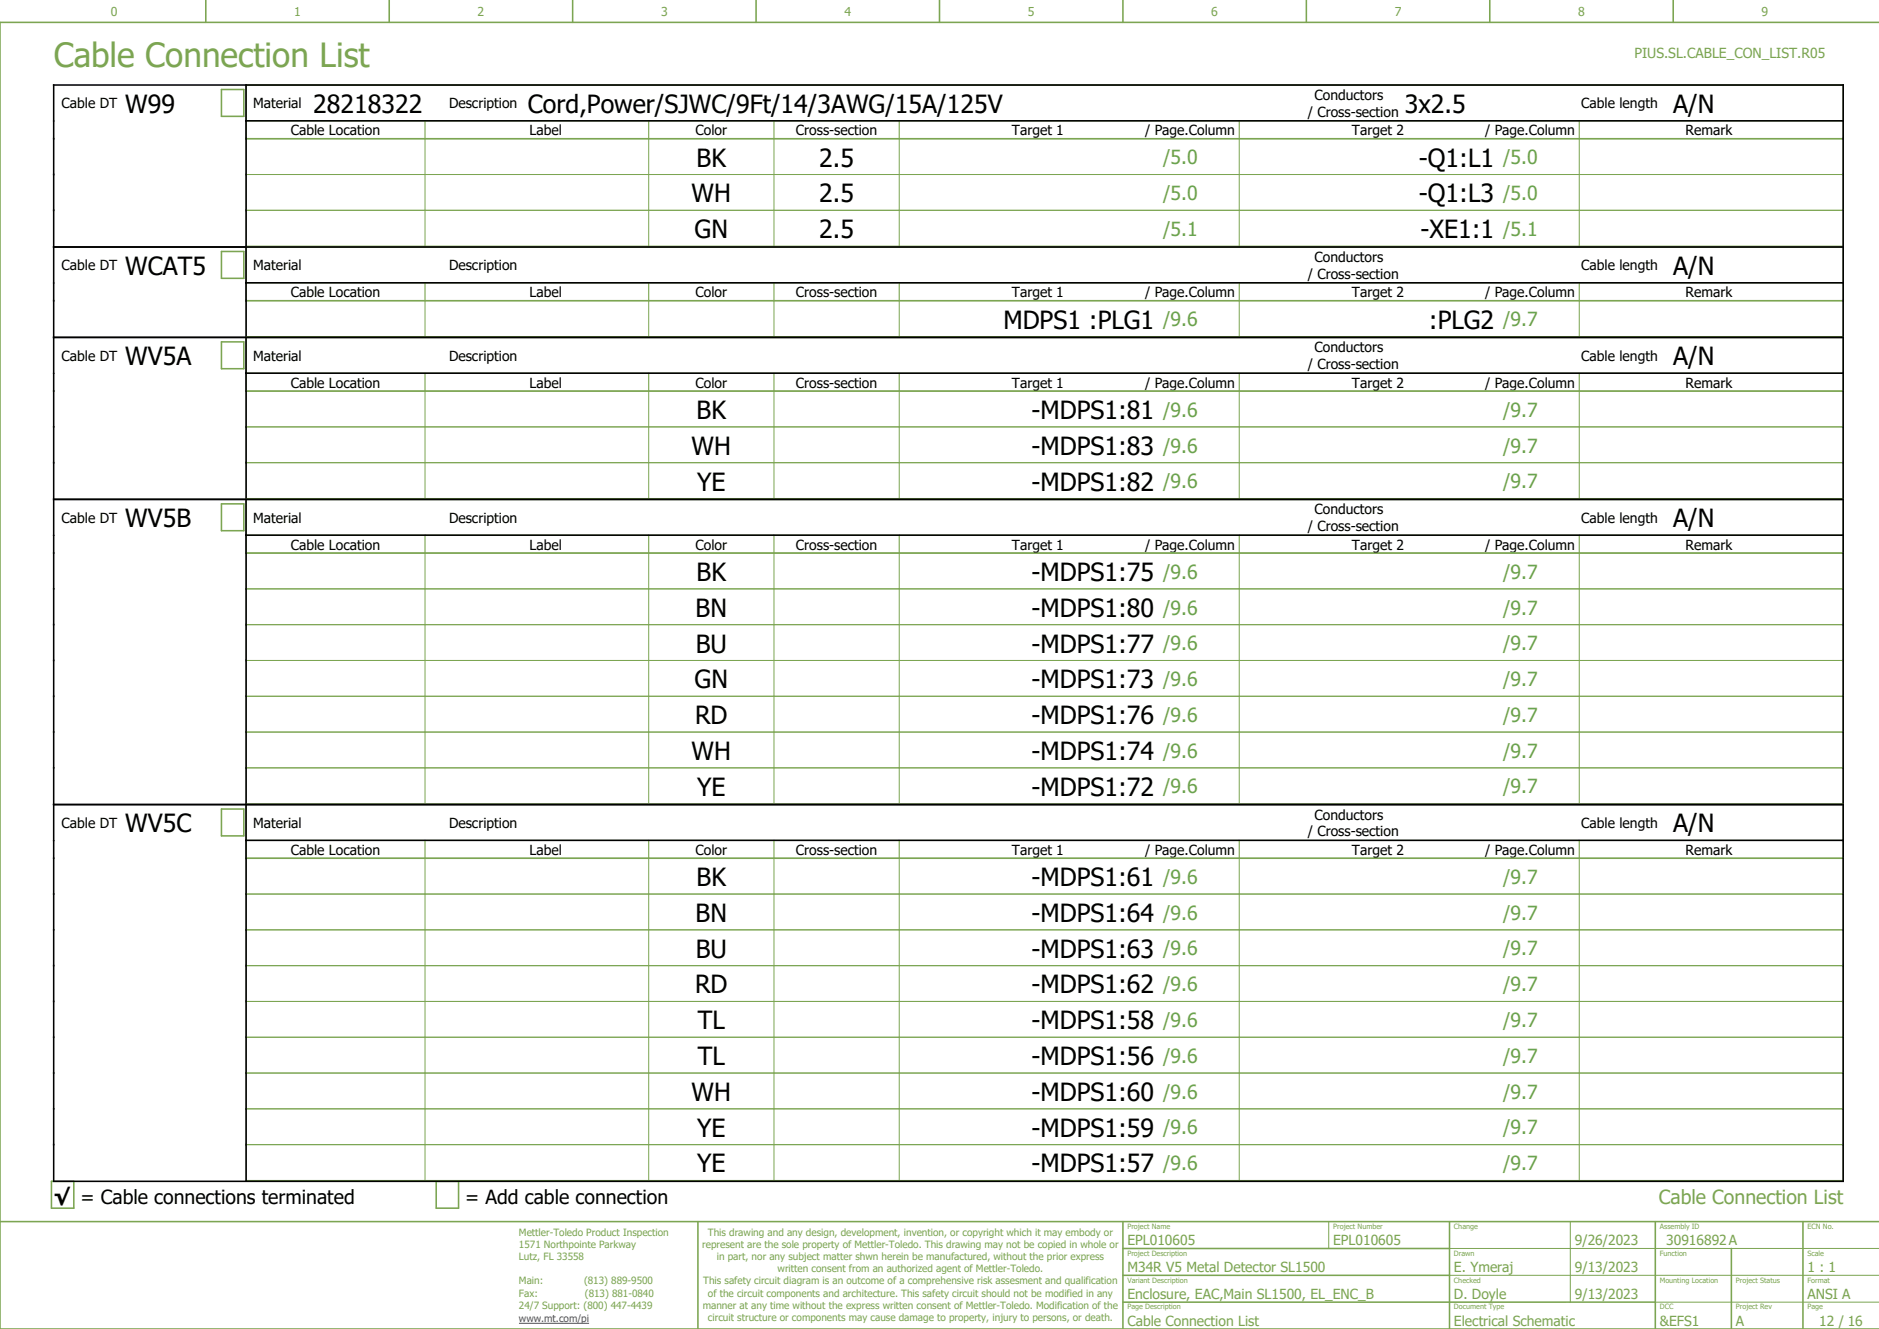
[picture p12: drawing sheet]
<svg xmlns="http://www.w3.org/2000/svg" width="420mm" height="297mm" viewBox="0 0 420 297" stroke-linecap="round" stroke-linejoin="round" font-family="sans-serif">
<defs><g id="words">
<text font-size="7.5" fill="#7ca552" x="12" y="15">Cable Connection List</text>
<g font-size="5.6">
<text x="28" y="25.2">W99</text>
<text x="70" y="25.2">28218322</text>
<text x="118" y="25.2">Cord,Power/SJWC/9Ft/14/3AWG/15A/125V</text>
<text x="314" y="25.2">3x2.5</text>
<text x="374" y="25.2">A/N</text>
<text x="155.7" y="37.2">BK</text>
<text x="183.1" y="37.2">2.5</text>
<text x="317.1" y="37.2">-Q1:L1</text>
<text x="154.6" y="45.2">WH</text>
<text x="183.1" y="45.2">2.5</text>
<text x="317.1" y="45.2">-Q1:L3</text>
<text x="155.3" y="53.2">GN</text>
<text x="183.1" y="53.2">2.5</text>
<text x="317.5" y="53.2">-XE1:1</text>
<text x="28" y="61.4">WCAT5</text>
<text x="374" y="61.4">A/N</text>
<text x="224.3" y="73.4">MDPS1 :PLG1</text>
<text x="319.4" y="73.4">:PLG2</text>
<text x="28" y="81.6">WV5A</text>
<text x="374" y="81.6">A/N</text>
<text x="155.7" y="93.6">BK</text>
<text x="230.5" y="93.6">-MDPS1:81</text>
<text x="154.6" y="101.6">WH</text>
<text x="230.5" y="101.6">-MDPS1:83</text>
<text x="155.8" y="109.6">YE</text>
<text x="230.5" y="109.6">-MDPS1:82</text>
<text x="28" y="117.8">WV5B</text>
<text x="374" y="117.8">A/N</text>
<text x="155.7" y="129.8">BK</text>
<text x="230.5" y="129.8">-MDPS1:75</text>
<text x="155.5" y="137.8">BN</text>
<text x="230.5" y="137.8">-MDPS1:80</text>
<text x="155.5" y="145.8">BU</text>
<text x="230.5" y="145.8">-MDPS1:77</text>
<text x="155.3" y="153.8">GN</text>
<text x="230.5" y="153.8">-MDPS1:73</text>
<text x="155.4" y="161.8">RD</text>
<text x="230.5" y="161.8">-MDPS1:76</text>
<text x="154.6" y="169.8">WH</text>
<text x="230.5" y="169.8">-MDPS1:74</text>
<text x="155.8" y="177.8">YE</text>
<text x="230.5" y="177.8">-MDPS1:72</text>
<text x="28" y="186">WV5C</text>
<text x="374" y="186">A/N</text>
<text x="155.7" y="198">BK</text>
<text x="230.5" y="198">-MDPS1:61</text>
<text x="155.5" y="206">BN</text>
<text x="230.5" y="206">-MDPS1:64</text>
<text x="155.5" y="214">BU</text>
<text x="230.5" y="214">-MDPS1:63</text>
<text x="155.4" y="222">RD</text>
<text x="230.5" y="222">-MDPS1:62</text>
<text x="156" y="230">TL</text>
<text x="230.5" y="230">-MDPS1:58</text>
<text x="156" y="238">TL</text>
<text x="230.5" y="238">-MDPS1:56</text>
<text x="154.6" y="246">WH</text>
<text x="230.5" y="246">-MDPS1:60</text>
<text x="155.8" y="254">YE</text>
<text x="230.5" y="254">-MDPS1:59</text>
<text x="155.8" y="262">YE</text>
<text x="230.5" y="262">-MDPS1:57</text>
</g>
<g font-size="4.3" fill="#67a552">
<text x="260" y="36.7">/5.0</text>
<text x="336" y="36.7">/5.0</text>
<text x="260" y="44.7">/5.0</text>
<text x="336" y="44.7">/5.0</text>
<text x="260" y="52.7">/5.1</text>
<text x="336" y="52.7">/5.1</text>
<text x="260" y="72.9">/9.6</text>
<text x="336" y="72.9">/9.7</text>
<text x="260" y="93.1">/9.6</text>
<text x="336" y="93.1">/9.7</text>
<text x="260" y="101.1">/9.6</text>
<text x="336" y="101.1">/9.7</text>
<text x="260" y="109.1">/9.6</text>
<text x="336" y="109.1">/9.7</text>
<text x="260" y="129.3">/9.6</text>
<text x="336" y="129.3">/9.7</text>
<text x="260" y="137.3">/9.6</text>
<text x="336" y="137.3">/9.7</text>
<text x="260" y="145.3">/9.6</text>
<text x="336" y="145.3">/9.7</text>
<text x="260" y="153.3">/9.6</text>
<text x="336" y="153.3">/9.7</text>
<text x="260" y="161.3">/9.6</text>
<text x="336" y="161.3">/9.7</text>
<text x="260" y="169.3">/9.6</text>
<text x="336" y="169.3">/9.7</text>
<text x="260" y="177.3">/9.6</text>
<text x="336" y="177.3">/9.7</text>
<text x="260" y="197.5">/9.6</text>
<text x="336" y="197.5">/9.7</text>
<text x="260" y="205.5">/9.6</text>
<text x="336" y="205.5">/9.7</text>
<text x="260" y="213.5">/9.6</text>
<text x="336" y="213.5">/9.7</text>
<text x="260" y="221.5">/9.6</text>
<text x="336" y="221.5">/9.7</text>
<text x="260" y="229.5">/9.6</text>
<text x="336" y="229.5">/9.7</text>
<text x="260" y="237.5">/9.6</text>
<text x="336" y="237.5">/9.7</text>
<text x="260" y="245.5">/9.6</text>
<text x="336" y="245.5">/9.7</text>
<text x="260" y="253.5">/9.6</text>
<text x="336" y="253.5">/9.7</text>
<text x="260" y="261.5">/9.6</text>
<text x="336" y="261.5">/9.7</text>
</g>
<g font-size="4.3">
<text x="12" y="269.1">√</text>
<text x="18" y="269.1">= Cable connections terminated</text>
<text x="104" y="269.1">= Add cable connection</text>
</g>
<text font-size="4.3" fill="#7ca552" x="370.8" y="269.1">Cable Connection List</text>
<g font-size="3.1" fill="#7ca552">
<text x="365.3" y="13">PIUS.SL.CABLE_CON_LIST.R05</text>
<text x="252" y="278.2">EPL010605</text>
<text x="298" y="278.2">EPL010605</text>
<text x="352" y="278.2">9/26/2023</text>
<text x="372.4" y="278.2">30916892A</text>
<text x="252" y="284.2">M34R V5 Metal Detector SL1500</text>
<text x="325" y="284.2">E. Ymeraj</text>
<text x="352" y="284.2">9/13/2023</text>
<text x="404" y="284.2">1 : 1</text>
<text x="252" y="290.2">Enclosure, EAC,Main SL1500, EL_ENC_B</text>
<text x="325" y="290.2">D. Doyle</text>
<text x="352" y="290.2">9/13/2023</text>
<text x="404" y="290.2">ANSI A</text>
<text x="252" y="296.2">Cable Connection List</text>
<text x="325" y="296.2">Electrical Schematic</text>
<text x="371" y="296.2">&amp;EFS1</text>
<text x="388" y="296.2">A</text>
<text x="406.6" y="296.2">12 / 16</text>
</g>
<g font-size="3.1">
<text x="293.8" y="22.4">Conductors</text>
<text x="13.8" y="24.2">Cable DT</text>
<text x="56.6" y="24.2">Material</text>
<text x="100.4" y="24.2">Description</text>
<text x="292.3" y="26.1">/ Cross-section</text>
<text x="353.5" y="24.2">Cable length</text>
<text x="65" y="30.2">Cable Location</text>
<text x="118.4" y="30.2">Label</text>
<text x="155.5" y="30.2">Color</text>
<text x="177.9" y="30.2">Cross-section</text>
<text x="226.2" y="30.2">Target 1</text>
<text x="255.9" y="30.2">/ Page.Column</text>
<text x="302.2" y="30.2">Target 2</text>
<text x="331.9" y="30.2">/ Page.Column</text>
<text x="376.8" y="30.2">Remark</text>
<text x="293.8" y="58.6">Conductors</text>
<text x="13.8" y="60.4">Cable DT</text>
<text x="56.6" y="60.4">Material</text>
<text x="100.4" y="60.4">Description</text>
<text x="292.3" y="62.3">/ Cross-section</text>
<text x="353.5" y="60.4">Cable length</text>
<text x="65" y="66.4">Cable Location</text>
<text x="118.4" y="66.4">Label</text>
<text x="155.5" y="66.4">Color</text>
<text x="177.9" y="66.4">Cross-section</text>
<text x="226.2" y="66.4">Target 1</text>
<text x="255.9" y="66.4">/ Page.Column</text>
<text x="302.2" y="66.4">Target 2</text>
<text x="331.9" y="66.4">/ Page.Column</text>
<text x="376.8" y="66.4">Remark</text>
<text x="13.8" y="80.6">Cable DT</text>
<text x="56.6" y="80.6">Material</text>
<text x="100.4" y="80.6">Description</text>
<text x="292.3" y="82.5">/ Cross-section</text>
<text x="293.8" y="78.8">Conductors</text>
<text x="353.5" y="80.6">Cable length</text>
<text x="65" y="86.6">Cable Location</text>
<text x="118.4" y="86.6">Label</text>
<text x="155.5" y="86.6">Color</text>
<text x="177.9" y="86.6">Cross-section</text>
<text x="226.2" y="86.6">Target 1</text>
<text x="255.9" y="86.6">/ Page.Column</text>
<text x="302.2" y="86.6">Target 2</text>
<text x="331.9" y="86.6">/ Page.Column</text>
<text x="376.8" y="86.6">Remark</text>
<text x="13.8" y="116.8">Cable DT</text>
<text x="56.6" y="116.8">Material</text>
<text x="100.4" y="116.8">Description</text>
<text x="292.3" y="118.7">/ Cross-section</text>
<text x="293.8" y="115">Conductors</text>
<text x="353.5" y="116.8">Cable length</text>
<text x="65" y="122.8">Cable Location</text>
<text x="118.4" y="122.8">Label</text>
<text x="155.5" y="122.8">Color</text>
<text x="177.9" y="122.8">Cross-section</text>
<text x="226.2" y="122.8">Target 1</text>
<text x="255.9" y="122.8">/ Page.Column</text>
<text x="302.2" y="122.8">Target 2</text>
<text x="331.9" y="122.8">/ Page.Column</text>
<text x="376.8" y="122.8">Remark</text>
<text x="13.8" y="185">Cable DT</text>
<text x="56.6" y="185">Material</text>
<text x="100.4" y="185">Description</text>
<text x="293.8" y="183.2">Conductors</text>
<text x="353.5" y="185">Cable length</text>
<text x="65" y="191">Cable Location</text>
<text x="118.4" y="191">Label</text>
<text x="155.5" y="191">Color</text>
<text x="177.9" y="191">Cross-section</text>
<text x="226.2" y="191">Target 1</text>
<text x="255.9" y="191">/ Page.Column</text>
<text x="292.3" y="186.9">/ Cross-section</text>
<text x="302.2" y="191">Target 2</text>
<text x="331.9" y="191">/ Page.Column</text>
<text x="376.8" y="191">Remark</text>
</g>
<g font-size="2.7" fill="#7ca552">
<text x="24.8" y="3.6">0</text>
<text x="65.8" y="3.6">1</text>
<text x="106.8" y="3.6">2</text>
<text x="147.8" y="3.6">3</text>
<text x="188.8" y="3.6">4</text>
<text x="229.8" y="3.6">5</text>
<text x="270.8" y="3.6">6</text>
<text x="311.8" y="3.6">7</text>
<text x="352.8" y="3.6">8</text>
<text x="393.7" y="3.6">9</text>
</g>
<g font-size="2.2" fill="#7ca552">
<text x="116" y="276.2">Mettler-Toledo Product Inspection</text>
<text x="116" y="278.9">1571 Northpointe Parkway</text>
<text x="116" y="281.6">Lutz, FL 33558</text>
<text x="157" y="278.9">represent are the sole property of Mettler-Toledo. This drawing may not be copied in whole or</text>
<text x="158.2" y="276.2">This drawing and any design, development, invention, or copyright which it may embody or</text>
<text x="160.2" y="281.6">in part, nor any subject matter shwn herein be manufactured, without the prior express</text>
<text x="116" y="287">Main:</text>
<text x="130.5" y="287">(813) 889-9500</text>
<text x="157.2" y="287">This safety circuit diagram is an outcome of a comprehensive risk assesment and qualification</text>
<text x="173.8" y="284.3">written consent from an authorized agent of Mettler-Toledo.</text>
<text x="116" y="289.7">Fax:</text>
<text x="116" y="292.4">24/7 Support: (800) 447-4439</text>
<text x="130.7" y="289.7">(813) 881-0840</text>
<text x="157.1" y="292.4">manner at any time without the express written consent of Mettler-Toledo. Modification of the</text>
<text x="158.2" y="289.7">of the circuit components and architecture. This safety circuit should not be modified in any</text>
<text x="158.2" y="295.1">circuit structure or components may cause damage to property, injury to persons, or death.</text>
</g>
<text font-size="2.2" fill="#00f" x="116" y="295.5">www.mt.com/pi</text>
<g font-size="1.6" fill="#7ca552">
<text x="252" y="274.6">Project Name</text>
<text x="298" y="274.6">Project Number</text>
<text x="325" y="274.6">Change</text>
<text x="371" y="274.6">Assembly ID</text>
<text x="404" y="274.6">ECN No.</text>
<text x="252" y="280.6">Project Description</text>
<text x="325" y="280.6">Drawn</text>
<text x="371" y="280.6">Function</text>
<text x="404" y="280.6">Scale</text>
<text x="252" y="286.6">Variant Description</text>
<text x="325" y="286.6">Checked</text>
<text x="371" y="286.6">Mounting Location</text>
<text x="388" y="286.6">Project Status</text>
<text x="404" y="286.6">Format</text>
<text x="252" y="292.6">Page Description</text>
<text x="325" y="292.6">Document Type</text>
<text x="371" y="292.6">DCC</text>
<text x="388" y="292.6">Project Rev</text>
<text x="404" y="292.6">Page</text>
</g>
</g></defs>
<g fill="none" stroke="#7ca552" stroke-width=".35">
<path d="M46 0v5M55 19h357v12h-357zM87 0v5M128 0v5M169 0v5M210 0v5M251 0v5M292 0v5M333 0v5M374 0v5M420 5h-420v292h420M49.5 20h5v6h-5z"/>
<path d="M49.5 56.2h5v6h-5zM55 55.2h357v12h-357zM49.5 76.4h5v6h-5zM55 75.4h357v12h-357zM49.5 112.6h5v6h-5zM55 111.6h357v12h-357zM55 179.8h357v12h-357zM49.5 180.8h5v6h-5zM0 273h420M11.5 264h5v6h-5zM97.5 264h5v6h-5zM156 273v24"/>
<path d="M251 273v24M251 279h73M324 273v24M370 273v24M387 279v18M403 273v24M251 285h73M370 291h-119"/>
</g>
<g fill="none" stroke="#7ca552" stroke-width=".22">
<path d="M55 39h357M55 31h357v24h-357zM95 31v24M145 31v24M173 31v24M201 31v24M277 31v24M353 31v24M55 47h357M55 67.2h357v8h-357zM95 67.2v8M145 67.2v8"/>
<path d="M173 67.2v8M201 67.2v8M277 67.2v8M353 67.2v8M55 87.4h357v24h-357zM55 95.4h357M95 87.4v24M145 87.4v24M173 87.4v24M201 87.4v24M277 87.4v24M353 87.4v24"/>
<path d="M55 103.4h357M55 123.6h357v56h-357zM55 131.6h357M55 139.6h357M95 123.6v56M145 123.6v56M173 123.6v56M201 123.6v56M277 123.6v56M353 123.6v56M55 147.6h357M55 155.6h357"/>
<path d="M55 163.6h357M55 171.6h357M55 191.8h357v72h-357zM55 199.8h357M95 191.8v72M145 191.8v72M173 191.8v72M201 191.8v72M277 191.8v72M353 191.8v72M55 207.8h357M55 215.8h357"/>
<path d="M55 223.8h357M55 231.8h357M55 239.8h357M55 247.8h357M55 255.8h357M297 273v6M351 273v18M420 279h-96M420 285h-96M420 291h-50"/>
</g>
<path d="M116 295.7h15.7" fill="none" stroke="#00f" stroke-width=".22"/>
<g fill="none" stroke="#7ca552" stroke-width=".25">
<path d="M55 27h357M95 27v4M145 27v4M173 27v4M201 27v4M277 27v4M353 27v4M55 63.2h357M95 63.2v4M145 63.2v4M173 63.2v4M201 63.2v4"/>
<path d="M277 63.2v4M353 63.2v4M55 83.4h357M95 83.4v4M145 83.4v4M173 83.4v4M201 83.4v4M277 83.4v4M353 83.4v4M55 119.6h357M95 119.6v4M145 119.6v4"/>
<path d="M173 119.6v4M201 119.6v4M277 119.6v4M353 119.6v4M55 187.8h357M95 187.8v4M145 187.8v4M173 187.8v4M201 187.8v4M277 187.8v4M353 187.8v4"/>
</g>
<g fill="none" stroke="#000" stroke-width=".35">
<path d="M55 19v36M12 27v-8h400v36M12 27.1v27.9M55 27h357M55 55.2v20M12 63.2v-8h400v20M12 63.3v11.9M55 75.4v36M55 63.2h357M12 83.4v-8h400v36M12 83.5v27.9M55 83.4h357"/>
<path d="M12 119.6v-8h400v68M12 119.7v59.9M55 111.6v68M55 119.6h357M55 179.8v84M12 187.8v-8h400v84M12 187.9v75.9M55 187.8h357M12 264h400"/>
</g>
<use href="#words"/>
</svg>
